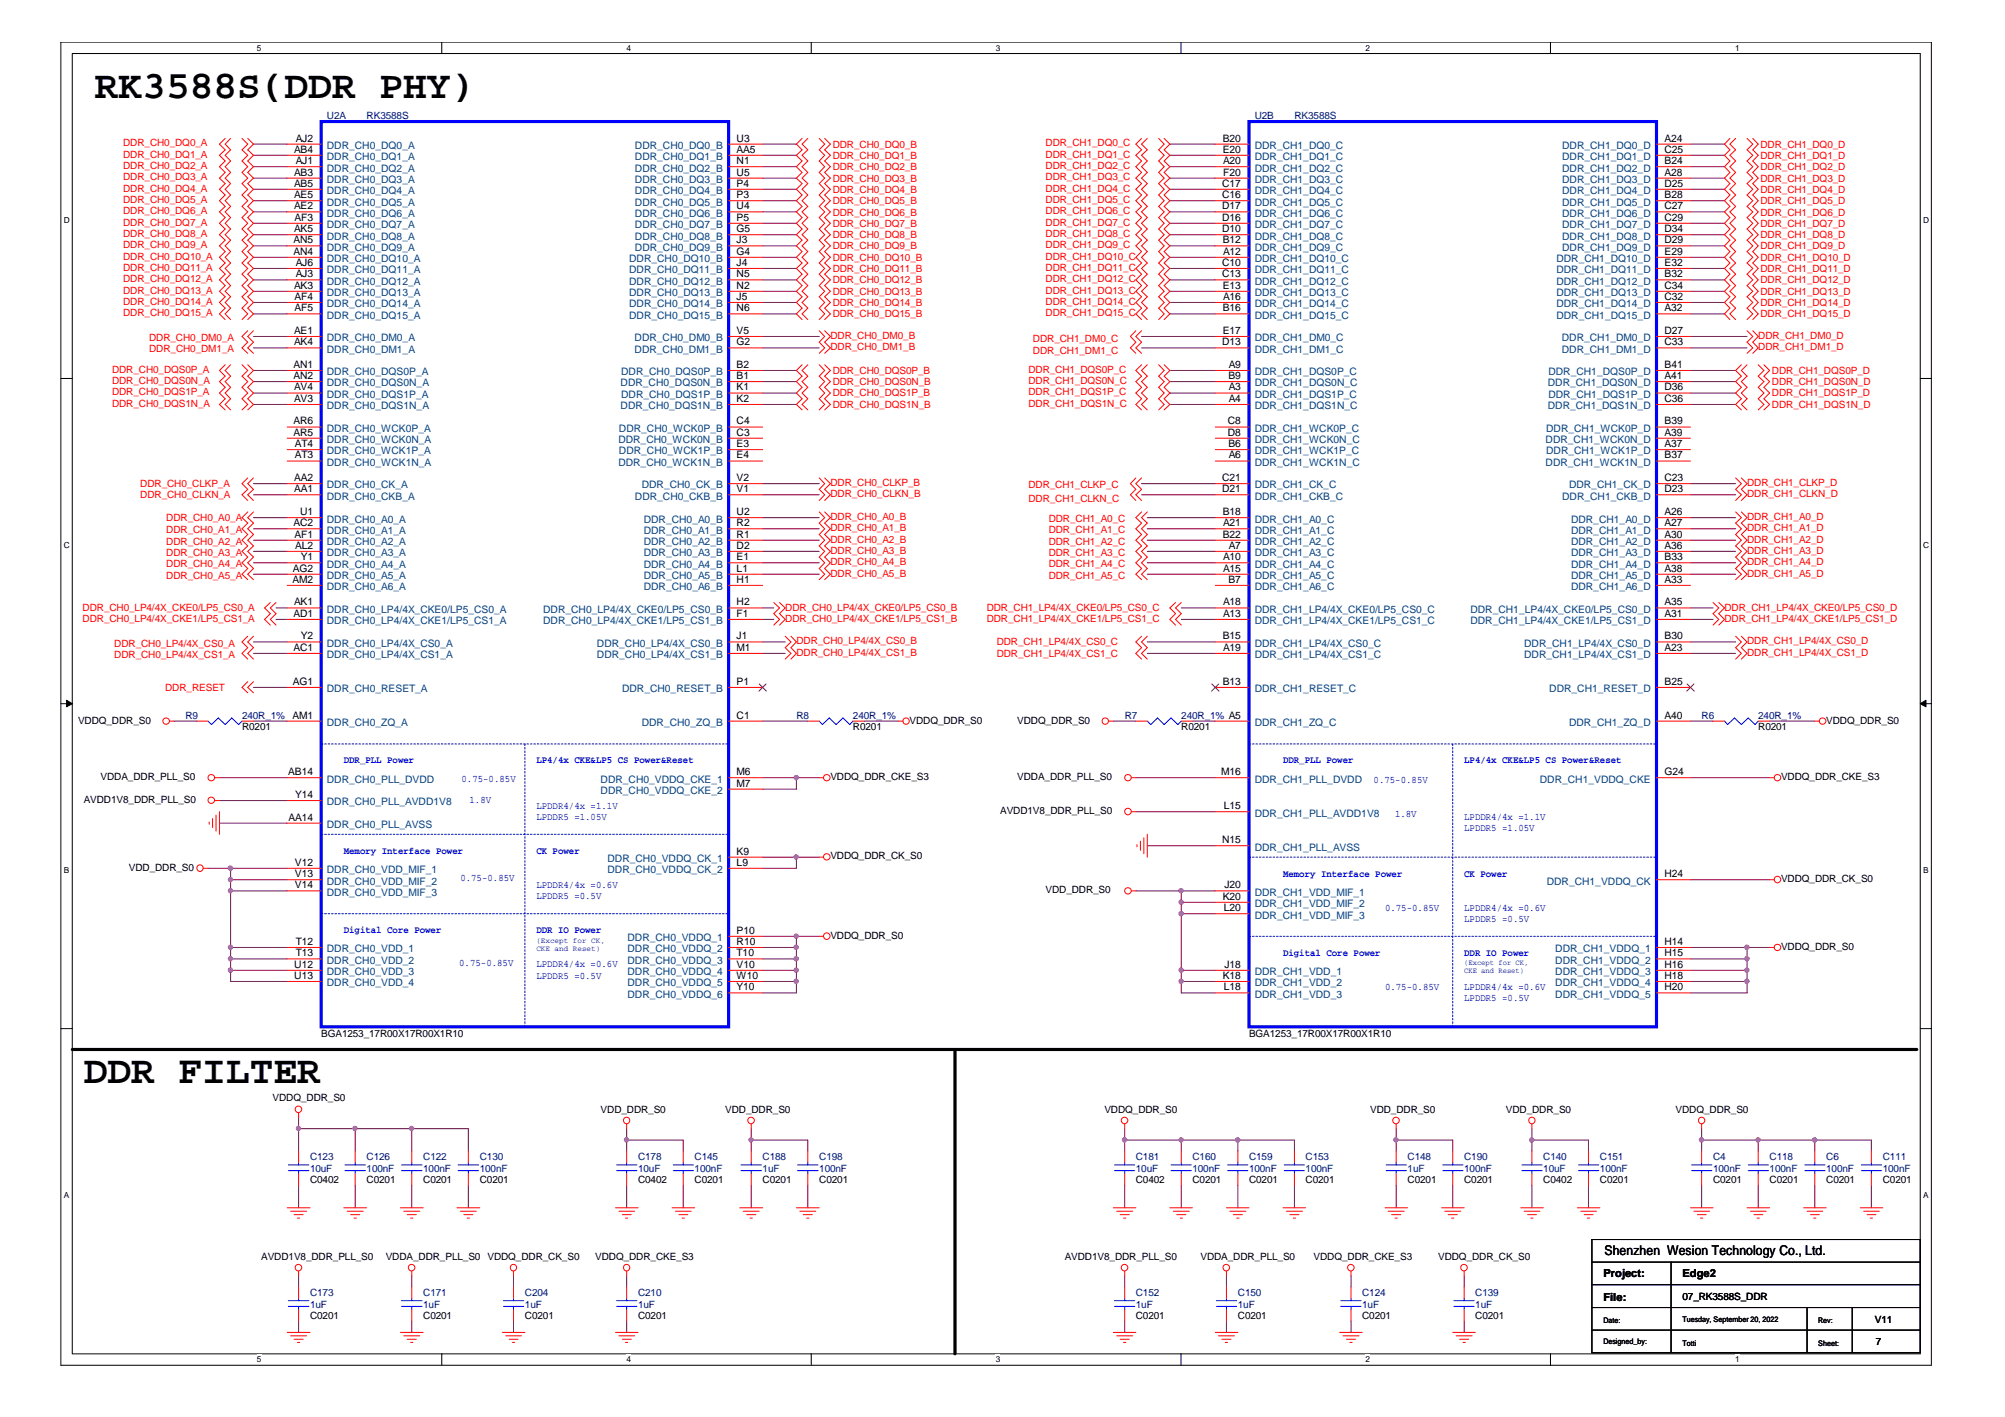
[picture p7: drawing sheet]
<svg xmlns="http://www.w3.org/2000/svg" width="297mm" height="210mm" viewBox="0 0 297 210" stroke-linecap="round" stroke-linejoin="round" font-family="sans-serif">
<defs><g id="words">
<g font-size="5.8">
<text x="14.1" y="14.6">RK3588S(DDR PHY)</text>
<text x="12.4" y="160.4">DDR FILTER</text>
</g>
<text font-size="2" x="237.7" y="185.9">Shenzhen Wesion Technology Co., Ltd.</text>
<g font-size="1.7">
<text x="237.5" y="189.2">Project:</text>
<text x="249.3" y="189.2">Edge2</text>
<text x="237.5" y="192.7">File:</text>
</g>
<g font-size="1.5" fill="#000080">
<text x="48.4" y="17.7">U2A</text>
<text x="54.3" y="17.7">RK3588S</text>
<text x="185.9" y="17.7">U2B</text>
<text x="191.8" y="17.7">RK3588S</text>
<text x="27.5" y="106.5">R9</text>
<text x="35.9" y="106.5">240R_1%</text>
<text x="118" y="106.5">R8</text>
<text x="126.4" y="106.5">240R_1%</text>
<text x="166.6" y="106.5">R7</text>
<text x="175" y="106.5">240R_1% A5</text>
<text x="252.1" y="106.5">R6</text>
<text x="260.5" y="106.5">240R_1%</text>
<text x="45.9" y="171.9">C123</text>
<text x="45.9" y="173.6">10uF</text>
<text x="54.3" y="171.9">C126</text>
<text x="54.3" y="173.6">100nF</text>
<text x="62.7" y="171.9">C122</text>
<text x="62.7" y="173.6">100nF</text>
<text x="71.1" y="171.9">C130</text>
<text x="71.1" y="173.6">100nF</text>
<text x="94.5" y="171.9">C178</text>
<text x="94.5" y="173.6">10uF</text>
<text x="102.9" y="171.9">C145</text>
<text x="102.9" y="173.6">100nF</text>
<text x="113" y="171.9">C188</text>
<text x="113" y="173.6">1uF</text>
<text x="121.4" y="171.9">C198</text>
<text x="121.4" y="173.6">100nF</text>
<text x="168.3" y="171.9">C181</text>
<text x="168.3" y="173.6">10uF</text>
<text x="176.7" y="171.9">C160</text>
<text x="176.7" y="173.6">100nF</text>
<text x="185" y="171.9">C159</text>
<text x="185" y="173.6">100nF</text>
<text x="193.4" y="171.9">C153</text>
<text x="193.4" y="173.6">100nF</text>
<text x="208.5" y="171.9">C148</text>
<text x="208.5" y="173.6">1uF</text>
<text x="216.9" y="171.9">C190</text>
<text x="216.9" y="173.6">100nF</text>
<text x="228.6" y="171.9">C140</text>
<text x="228.6" y="173.6">10uF</text>
<text x="237" y="171.9">C151</text>
<text x="237" y="173.6">100nF</text>
<text x="253.8" y="171.9">C4</text>
<text x="253.8" y="173.6">100nF</text>
<text x="262.2" y="171.9">C118</text>
<text x="262.2" y="173.6">100nF</text>
<text x="270.6" y="171.9">C6</text>
<text x="270.6" y="173.6">100nF</text>
<text x="278.9" y="171.9">C111</text>
<text x="278.9" y="173.6">100nF</text>
<text x="45.9" y="192">C173</text>
<text x="62.7" y="192">C171</text>
<text x="77.8" y="192">C204</text>
<text x="94.5" y="192">C210</text>
<text x="168.3" y="192">C152</text>
<text x="183.4" y="192">C150</text>
<text x="201.8" y="192">C124</text>
<text x="218.6" y="192">C139</text>
<text x="45.9" y="193.7">1uF</text>
<text x="62.7" y="193.7">1uF</text>
<text x="77.8" y="193.7">1uF</text>
<text x="94.5" y="193.7">1uF</text>
<text x="168.3" y="193.7">1uF</text>
<text x="183.4" y="193.7">1uF</text>
<text x="201.8" y="193.7">1uF</text>
<text x="218.6" y="193.7">1uF</text>
</g>
<g font-size="1.5" fill="#f00">
<text x="18.2" y="21.7">DDR_CH0_DQ0_A</text>
<text x="18.2" y="23.4">DDR_CH0_DQ1_A</text>
<text x="123.4" y="21.9">DDR_CH0_DQ0_B</text>
<text x="123.4" y="23.6">DDR_CH0_DQ1_B</text>
<text x="154.9" y="21.7">DDR_CH1_DQ0_C</text>
<text x="154.9" y="23.4">DDR_CH1_DQ1_C</text>
<text x="260.8" y="21.9">DDR_CH1_DQ0_D</text>
<text x="260.8" y="23.6">DDR_CH1_DQ1_D</text>
<text x="18.2" y="25">DDR_CH0_DQ2_A</text>
<text x="18.2" y="26.7">DDR_CH0_DQ3_A</text>
<text x="18.2" y="28.4">DDR_CH0_DQ4_A</text>
<text x="123.4" y="25.2">DDR_CH0_DQ2_B</text>
<text x="123.4" y="26.9">DDR_CH0_DQ3_B</text>
<text x="123.4" y="28.5">DDR_CH0_DQ4_B</text>
<text x="154.9" y="25">DDR_CH1_DQ2_C</text>
<text x="154.9" y="26.7">DDR_CH1_DQ3_C</text>
<text x="154.9" y="28.4">DDR_CH1_DQ4_C</text>
<text x="260.8" y="25.2">DDR_CH1_DQ2_D</text>
<text x="260.8" y="26.9">DDR_CH1_DQ3_D</text>
<text x="260.8" y="28.5">DDR_CH1_DQ4_D</text>
<text x="18.2" y="30.1">DDR_CH0_DQ5_A</text>
<text x="18.2" y="31.8">DDR_CH0_DQ6_A</text>
<text x="18.2" y="33.4">DDR_CH0_DQ7_A</text>
<text x="18.2" y="35.1">DDR_CH0_DQ8_A</text>
<text x="123.4" y="30.2">DDR_CH0_DQ5_B</text>
<text x="123.4" y="31.9">DDR_CH0_DQ6_B</text>
<text x="123.4" y="33.6">DDR_CH0_DQ7_B</text>
<text x="123.4" y="35.3">DDR_CH0_DQ8_B</text>
<text x="154.9" y="30.1">DDR_CH1_DQ5_C</text>
<text x="154.9" y="31.8">DDR_CH1_DQ6_C</text>
<text x="154.9" y="33.4">DDR_CH1_DQ7_C</text>
<text x="154.9" y="35.1">DDR_CH1_DQ8_C</text>
<text x="260.8" y="30.2">DDR_CH1_DQ5_D</text>
<text x="260.8" y="31.9">DDR_CH1_DQ6_D</text>
<text x="260.8" y="33.6">DDR_CH1_DQ7_D</text>
<text x="260.8" y="35.3">DDR_CH1_DQ8_D</text>
<text x="18.2" y="36.8">DDR_CH0_DQ9_A</text>
<text x="18.2" y="38.5">DDR_CH0_DQ10_A</text>
<text x="18.2" y="40.1">DDR_CH0_DQ11_A</text>
<text x="18.2" y="41.8">DDR_CH0_DQ12_A</text>
<text x="123.4" y="36.9">DDR_CH0_DQ9_B</text>
<text x="123.4" y="38.6">DDR_CH0_DQ10_B</text>
<text x="123.4" y="40.3">DDR_CH0_DQ11_B</text>
<text x="123.4" y="42">DDR_CH0_DQ12_B</text>
<text x="154.9" y="36.8">DDR_CH1_DQ9_C</text>
<text x="154.9" y="38.5">DDR_CH1_DQ10_C</text>
<text x="154.9" y="40.1">DDR_CH1_DQ11_C</text>
<text x="154.9" y="41.8">DDR_CH1_DQ12_C</text>
<text x="260.8" y="36.9">DDR_CH1_DQ9_D</text>
<text x="260.8" y="38.6">DDR_CH1_DQ10_D</text>
<text x="260.8" y="40.3">DDR_CH1_DQ11_D</text>
<text x="260.8" y="42">DDR_CH1_DQ12_D</text>
<text x="18.2" y="43.5">DDR_CH0_DQ13_A</text>
<text x="18.2" y="45.1">DDR_CH0_DQ14_A</text>
<text x="18.2" y="46.8">DDR_CH0_DQ15_A</text>
<text x="123.4" y="43.7">DDR_CH0_DQ13_B</text>
<text x="123.4" y="45.3">DDR_CH0_DQ14_B</text>
<text x="123.4" y="47">DDR_CH0_DQ15_B</text>
<text x="154.9" y="43.5">DDR_CH1_DQ13_C</text>
<text x="154.9" y="45.1">DDR_CH1_DQ14_C</text>
<text x="154.9" y="46.8">DDR_CH1_DQ15_C</text>
<text x="260.8" y="43.7">DDR_CH1_DQ13_D</text>
<text x="260.8" y="45.3">DDR_CH1_DQ14_D</text>
<text x="260.8" y="47">DDR_CH1_DQ15_D</text>
<text x="22.1" y="50.5">DDR_CH0_DM0_A</text>
<text x="22.1" y="52.2">DDR_CH0_DM1_A</text>
<text x="123" y="50.2">DDR_CH0_DM0_B</text>
<text x="123" y="51.9">DDR_CH0_DM1_B</text>
<text x="153" y="50.7">DDR_CH1_DM0_C</text>
<text x="153" y="52.4">DDR_CH1_DM1_C</text>
<text x="260.5" y="50.2">DDR_CH1_DM0_D</text>
<text x="260.5" y="51.9">DDR_CH1_DM1_D</text>
<text x="16.6" y="55.2">DDR_CH0_DQS0P_A</text>
<text x="16.6" y="56.9">DDR_CH0_DQS0N_A</text>
<text x="16.6" y="58.6">DDR_CH0_DQS1P_A</text>
<text x="123.4" y="55.4">DDR_CH0_DQS0P_B</text>
<text x="123.4" y="57.1">DDR_CH0_DQS0N_B</text>
<text x="123.4" y="58.7">DDR_CH0_DQS1P_B</text>
<text x="152.4" y="55.2">DDR_CH1_DQS0P_C</text>
<text x="152.4" y="56.9">DDR_CH1_DQS0N_C</text>
<text x="152.4" y="58.6">DDR_CH1_DQS1P_C</text>
<text x="262.5" y="55.4">DDR_CH1_DQS0P_D</text>
<text x="262.5" y="57.1">DDR_CH1_DQS0N_D</text>
<text x="262.5" y="58.7">DDR_CH1_DQS1P_D</text>
<text x="16.6" y="60.3">DDR_CH0_DQS1N_A</text>
<text x="123.4" y="60.4">DDR_CH0_DQS1N_B</text>
<text x="152.4" y="60.3">DDR_CH1_DQS1N_C</text>
<text x="262.5" y="60.4">DDR_CH1_DQS1N_D</text>
<text x="123" y="72">DDR_CH0_CLKP_B</text>
<text x="258.8" y="72">DDR_CH1_CLKP_D</text>
<text x="20.8" y="72.2">DDR_CH0_CLKP_A</text>
<text x="20.8" y="73.8">DDR_CH0_CLKN_A</text>
<text x="24.6" y="77.2">DDR_CH0_A0_A</text>
<text x="123" y="73.7">DDR_CH0_CLKN_B</text>
<text x="123" y="77">DDR_CH0_A0_B</text>
<text x="152.4" y="72.3">DDR_CH1_CLKP_C</text>
<text x="152.4" y="74.3">DDR_CH1_CLKN_C</text>
<text x="155.4" y="77.4">DDR_CH1_A0_C</text>
<text x="258.8" y="77">DDR_CH1_A0_D</text>
<text x="258.8" y="73.7">DDR_CH1_CLKN_D</text>
<text x="24.6" y="79">DDR_CH0_A1_A</text>
<text x="24.6" y="80.7">DDR_CH0_A2_A</text>
<text x="24.6" y="82.4">DDR_CH0_A3_A</text>
<text x="123" y="78.7">DDR_CH0_A1_B</text>
<text x="123" y="80.4">DDR_CH0_A2_B</text>
<text x="123" y="82.1">DDR_CH0_A3_B</text>
<text x="123" y="83.7">DDR_CH0_A4_B</text>
<text x="155.4" y="79">DDR_CH1_A1_C</text>
<text x="155.4" y="80.7">DDR_CH1_A2_C</text>
<text x="155.4" y="82.4">DDR_CH1_A3_C</text>
<text x="258.8" y="78.7">DDR_CH1_A1_D</text>
<text x="258.8" y="80.4">DDR_CH1_A2_D</text>
<text x="258.8" y="82.1">DDR_CH1_A3_D</text>
<text x="258.8" y="83.7">DDR_CH1_A4_D</text>
<text x="24.6" y="84">DDR_CH0_A4_A</text>
<text x="24.6" y="85.7">DDR_CH0_A5_A</text>
<text x="123" y="85.4">DDR_CH0_A5_B</text>
<text x="155.4" y="84">DDR_CH1_A4_C</text>
<text x="155.4" y="85.7">DDR_CH1_A5_C</text>
<text x="258.8" y="85.4">DDR_CH1_A5_D</text>
<text x="12.2" y="90.4">DDR_CH0_LP4/4X_CKE0/LP5_CS0_A</text>
<text x="12.2" y="92.1">DDR_CH0_LP4/4X_CKE1/LP5_CS1_A</text>
<text x="16.9" y="95.8">DDR_CH0_LP4/4X_CS0_A</text>
<text x="116.3" y="90.4">DDR_CH0_LP4/4X_CKE0/LP5_CS0_B</text>
<text x="116.3" y="92.1">DDR_CH0_LP4/4X_CKE1/LP5_CS1_B</text>
<text x="118" y="95.4">DDR_CH0_LP4/4X_CS0_B</text>
<text x="146.2" y="90.4">DDR_CH1_LP4/4X_CKE0/LP5_CS0_C</text>
<text x="146.2" y="92.1">DDR_CH1_LP4/4X_CKE1/LP5_CS1_C</text>
<text x="147.7" y="95.6">DDR_CH1_LP4/4X_CS0_C</text>
<text x="255.5" y="92.1">DDR_CH1_LP4/4X_CKE1/LP5_CS1_D</text>
<text x="255.5" y="90.4">DDR_CH1_LP4/4X_CKE0/LP5_CS0_D</text>
<text x="258.8" y="95.4">DDR_CH1_LP4/4X_CS0_D</text>
<text x="16.9" y="97.5">DDR_CH0_LP4/4X_CS1_A</text>
<text x="118" y="97.1">DDR_CH0_LP4/4X_CS1_B</text>
<text x="147.7" y="97.3">DDR_CH1_LP4/4X_CS1_C</text>
<text x="258.8" y="97.1">DDR_CH1_LP4/4X_CS1_D</text>
<text x="24.5" y="102.3">DDR_RESET</text>
</g>
<g font-size="1.5">
<text x="43.6" y="22.6">AB4</text>
<text x="43.8" y="21">AJ2</text>
<text x="109.1" y="21">U3</text>
<text x="109.1" y="22.6">AA5</text>
<text x="181.1" y="21">B20</text>
<text x="181.1" y="22.6">E20</text>
<text x="246.6" y="21">A24</text>
<text x="246.6" y="22.6">C25</text>
<text x="43.6" y="26">AB3</text>
<text x="43.6" y="27.7">AB5</text>
<text x="43.6" y="29.4">AE5</text>
<text x="43.8" y="24.3">AJ1</text>
<text x="109.1" y="24.3">N1</text>
<text x="109.1" y="26">U5</text>
<text x="109.1" y="27.7">P4</text>
<text x="109.1" y="29.4">P3</text>
<text x="181.1" y="27.7">C17</text>
<text x="181.1" y="29.4">C16</text>
<text x="181.2" y="24.3">A20</text>
<text x="181.2" y="26">F20</text>
<text x="246.6" y="24.3">B24</text>
<text x="246.6" y="26">A28</text>
<text x="246.6" y="27.7">D25</text>
<text x="246.6" y="29.4">B28</text>
<text x="43.6" y="31">AE2</text>
<text x="43.6" y="34.4">AK5</text>
<text x="43.6" y="32.7">AF3</text>
<text x="109.1" y="31">U4</text>
<text x="109.1" y="32.7">P5</text>
<text x="109.1" y="34.4">G5</text>
<text x="181.1" y="31">D17</text>
<text x="181.1" y="32.7">D16</text>
<text x="181.1" y="34.4">D10</text>
<text x="246.6" y="31">C27</text>
<text x="246.6" y="32.7">C29</text>
<text x="246.6" y="34.4">D34</text>
<text x="43.5" y="37.7">AN4</text>
<text x="43.5" y="36">AN5</text>
<text x="43.8" y="39.4">AJ6</text>
<text x="43.8" y="41.1">AJ3</text>
<text x="109.1" y="37.7">G4</text>
<text x="109.1" y="39.4">J4</text>
<text x="109.1" y="41.1">N5</text>
<text x="109.1" y="36">J3</text>
<text x="181.1" y="39.4">C10</text>
<text x="181.1" y="41.1">C13</text>
<text x="181.1" y="36">B12</text>
<text x="181.2" y="37.7">A12</text>
<text x="246.6" y="37.7">E29</text>
<text x="246.6" y="39.4">E32</text>
<text x="246.6" y="41.1">B32</text>
<text x="246.6" y="36">D29</text>
<text x="43.6" y="42.8">AK3</text>
<text x="43.6" y="44.4">AF4</text>
<text x="43.6" y="46.1">AF5</text>
<text x="109.1" y="42.8">N2</text>
<text x="109.1" y="44.4">J5</text>
<text x="109.1" y="46.1">N6</text>
<text x="181.1" y="42.8">E13</text>
<text x="181.1" y="46.1">B16</text>
<text x="181.2" y="44.4">A16</text>
<text x="246.6" y="42.8">C34</text>
<text x="246.6" y="44.4">C32</text>
<text x="246.6" y="46.1">A32</text>
<text x="43.6" y="49.5">AE1</text>
<text x="43.6" y="51.2">AK4</text>
<text x="109.1" y="49.5">V5</text>
<text x="109.1" y="51.2">G2</text>
<text x="181.1" y="51.2">D13</text>
<text x="181.1" y="49.5">E17</text>
<text x="246.6" y="49.5">D27</text>
<text x="246.6" y="51.2">C33</text>
<text x="43.5" y="56.1">AN2</text>
<text x="43.5" y="54.5">AN1</text>
<text x="43.6" y="59.5">AV3</text>
<text x="43.6" y="57.8">AV4</text>
<text x="109.1" y="56.1">B1</text>
<text x="109.1" y="54.5">B2</text>
<text x="109.1" y="59.5">K2</text>
<text x="109.1" y="57.8">K1</text>
<text x="182" y="56.1">B9</text>
<text x="182" y="54.5">A9</text>
<text x="182" y="59.5">A4</text>
<text x="182" y="57.8">A3</text>
<text x="246.6" y="56.1">A41</text>
<text x="246.6" y="54.5">B41</text>
<text x="246.6" y="59.5">C36</text>
<text x="246.6" y="57.8">D36</text>
<text x="43.5" y="62.9">AR6</text>
<text x="43.5" y="64.5">AR5</text>
<text x="109.1" y="64.5">C3</text>
<text x="109.1" y="62.9">C4</text>
<text x="181.9" y="62.9">C8</text>
<text x="181.9" y="64.5">D8</text>
<text x="246.6" y="62.9">B39</text>
<text x="246.6" y="64.5">A39</text>
<text x="43.6" y="71.3">AA2</text>
<text x="43.7" y="66.2">AT4</text>
<text x="43.7" y="67.9">AT3</text>
<text x="109.1" y="71.3">V2</text>
<text x="109.1" y="67.9">E4</text>
<text x="109.1" y="66.2">E3</text>
<text x="181.1" y="71.3">C21</text>
<text x="182" y="66.2">B6</text>
<text x="182" y="67.9">A6</text>
<text x="246.6" y="71.3">C23</text>
<text x="246.6" y="66.2">A37</text>
<text x="246.6" y="67.9">B37</text>
<text x="43.5" y="77.9">AC2</text>
<text x="43.6" y="72.9">AA1</text>
<text x="44.4" y="76.3">U1</text>
<text x="109.1" y="76.3">U2</text>
<text x="109.1" y="77.9">R2</text>
<text x="109.1" y="72.9">V1</text>
<text x="181.1" y="72.9">D21</text>
<text x="181.1" y="76.3">B18</text>
<text x="181.2" y="77.9">A21</text>
<text x="246.6" y="76.3">A26</text>
<text x="246.6" y="77.9">A27</text>
<text x="246.6" y="72.9">D23</text>
<text x="43.6" y="79.6">AF1</text>
<text x="43.7" y="81.3">AL2</text>
<text x="44.6" y="83">Y1</text>
<text x="109.1" y="79.6">R1</text>
<text x="109.1" y="81.3">D2</text>
<text x="109.1" y="83">E1</text>
<text x="181.1" y="79.6">B22</text>
<text x="181.2" y="83">A10</text>
<text x="182" y="81.3">A7</text>
<text x="246.6" y="79.6">A30</text>
<text x="246.6" y="81.3">A36</text>
<text x="246.6" y="83">B33</text>
<text x="43.3" y="86.3">AM2</text>
<text x="43.4" y="84.7">AG2</text>
<text x="43.6" y="89.7">AK1</text>
<text x="109.1" y="84.7">L1</text>
<text x="109.1" y="86.3">H1</text>
<text x="109.1" y="89.7">H2</text>
<text x="181.2" y="84.7">A15</text>
<text x="181.2" y="89.7">A18</text>
<text x="182" y="86.3">B7</text>
<text x="246.6" y="84.7">A38</text>
<text x="246.6" y="86.3">A33</text>
<text x="246.6" y="89.7">A35</text>
<text x="43.5" y="91.4">AD1</text>
<text x="44.6" y="94.7">Y2</text>
<text x="109.1" y="91.4">F1</text>
<text x="109.1" y="94.7">J1</text>
<text x="181.1" y="94.7">B15</text>
<text x="181.2" y="91.4">A13</text>
<text x="246.6" y="91.4">A31</text>
<text x="246.6" y="94.7">B30</text>
<text x="43.4" y="101.4">AG1</text>
<text x="43.5" y="96.4">AC1</text>
<text x="109.1" y="96.4">M1</text>
<text x="109.1" y="101.4">P1</text>
<text x="181.1" y="101.4">B13</text>
<text x="181.2" y="96.4">A19</text>
<text x="246.6" y="96.4">A23</text>
<text x="246.6" y="101.4">B25</text>
<text x="11.6" y="107.2">VDDQ_DDR_S0</text>
<text x="43.3" y="106.4">AM1</text>
<text x="109.1" y="106.4">C1</text>
<text x="134.7" y="107.2">VDDQ_DDR_S0</text>
<text x="150.7" y="107.2">VDDQ_DDR_S0</text>
<text x="246.6" y="106.4">A40</text>
<text x="270.6" y="107.2">VDDQ_DDR_S0</text>
<text x="35.9" y="108.2">R0201</text>
<text x="126.4" y="108.2">R0201</text>
<text x="175" y="108.2">R0201</text>
<text x="260.5" y="108.2">R0201</text>
<text x="12.4" y="118.9">AVDD1V8_DDR_PLL_S0</text>
<text x="14.9" y="115.6">VDDA_DDR_PLL_S0</text>
<text x="42.7" y="114.8">AB14</text>
<text x="43.7" y="118.2">Y14</text>
<text x="109.1" y="114.8">M6</text>
<text x="109.1" y="116.5">M7</text>
<text x="123" y="115.6">VDDQ_DDR_CKE_S3</text>
<text x="150.7" y="115.6">VDDA_DDR_PLL_S0</text>
<text x="180.9" y="114.8">M16</text>
<text x="181.3" y="119.9">L15</text>
<text x="246.6" y="114.8">G24</text>
<text x="263.9" y="115.6">VDDQ_DDR_CKE_S3</text>
<text x="42.8" y="121.6">AA14</text>
<text x="148.2" y="120.6">AVDD1V8_DDR_PLL_S0</text>
<text x="181.1" y="124.9">N15</text>
<text x="19.1" y="129">VDD_DDR_S0</text>
<text x="43.7" y="131.6">V14</text>
<text x="43.7" y="129.9">V13</text>
<text x="43.7" y="128.2">V12</text>
<text x="109.1" y="126.6">K9</text>
<text x="109.1" y="128.2">L9</text>
<text x="123" y="127.3">VDDQ_DDR_CK_S0</text>
<text x="181.4" y="131.6">J20</text>
<text x="246.6" y="129.9">H24</text>
<text x="263.9" y="130.7">VDDQ_DDR_CK_S0</text>
<text x="154.9" y="132.3">VDD_DDR_S0</text>
<text x="181.1" y="133.3">K20</text>
<text x="181.3" y="135">L20</text>
<text x="43.6" y="143.4">U12</text>
<text x="43.8" y="140">T12</text>
<text x="43.8" y="141.7">T13</text>
<text x="109.1" y="143.4">V10</text>
<text x="109.1" y="141.7">T10</text>
<text x="109.1" y="140">R10</text>
<text x="109.1" y="138.3">P10</text>
<text x="123" y="139">VDDQ_DDR_S0</text>
<text x="181.4" y="143.4">J18</text>
<text x="246.6" y="143.4">H16</text>
<text x="246.6" y="141.7">H15</text>
<text x="246.6" y="140">H14</text>
<text x="263.9" y="140.7">VDDQ_DDR_S0</text>
<text x="43.6" y="145">U13</text>
<text x="109.1" y="145">W10</text>
<text x="109.1" y="146.7">Y10</text>
<text x="181.1" y="145">K18</text>
<text x="181.3" y="146.7">L18</text>
<text x="246.6" y="146.7">H20</text>
<text x="246.6" y="145">H18</text>
<text x="47.6" y="153.6">BGA1253_17R00X17R00X1R10</text>
<text x="185" y="153.6">BGA1253_17R00X17R00X1R10</text>
<text x="40.4" y="163.2">VDDQ_DDR_S0</text>
<text x="89" y="164.9">VDD_DDR_S0</text>
<text x="107.4" y="164.9">VDD_DDR_S0</text>
<text x="163.6" y="164.9">VDDQ_DDR_S0</text>
<text x="203" y="164.9">VDD_DDR_S0</text>
<text x="223.1" y="164.9">VDD_DDR_S0</text>
<text x="248.2" y="164.9">VDDQ_DDR_S0</text>
<text x="45.9" y="175.2">C0402</text>
<text x="54.3" y="175.2">C0201</text>
<text x="62.7" y="175.2">C0201</text>
<text x="71.1" y="175.2">C0201</text>
<text x="94.5" y="175.2">C0402</text>
<text x="102.9" y="175.2">C0201</text>
<text x="113" y="175.2">C0201</text>
<text x="121.4" y="175.2">C0201</text>
<text x="168.3" y="175.2">C0402</text>
<text x="176.7" y="175.2">C0201</text>
<text x="185" y="175.2">C0201</text>
<text x="193.4" y="175.2">C0201</text>
<text x="208.5" y="175.2">C0201</text>
<text x="216.9" y="175.2">C0201</text>
<text x="228.6" y="175.2">C0402</text>
<text x="237" y="175.2">C0201</text>
<text x="253.8" y="175.2">C0201</text>
<text x="262.2" y="175.2">C0201</text>
<text x="270.6" y="175.2">C0201</text>
<text x="278.9" y="175.2">C0201</text>
<text x="38.7" y="186.7">AVDD1V8_DDR_PLL_S0</text>
<text x="57.1" y="186.7">VDDA_DDR_PLL_S0 VDDQ_DDR_CK_S0</text>
<text x="88.2" y="186.7">VDDQ_DDR_CKE_S3</text>
<text x="157.7" y="186.7">AVDD1V8_DDR_PLL_S0</text>
<text x="177.8" y="186.7">VDDA_DDR_PLL_S0</text>
<text x="194.6" y="186.7">VDDQ_DDR_CKE_S3</text>
<text x="213.1" y="186.7">VDDQ_DDR_CK_S0</text>
<text x="45.9" y="195.4">C0201</text>
<text x="62.7" y="195.4">C0201</text>
<text x="77.8" y="195.4">C0201</text>
<text x="94.5" y="195.4">C0201</text>
<text x="168.3" y="195.4">C0201</text>
<text x="183.4" y="195.4">C0201</text>
<text x="201.8" y="195.4">C0201</text>
<text x="218.6" y="195.4">C0201</text>
<text x="249.3" y="192.5">07_RK3588S_DDR</text>
<text x="277.7" y="196">V11</text>
<text x="277.9" y="199.2">7</text>
</g>
<g font-size="1.5" fill="#004080">
<text x="48.4" y="22.1">DDR_CH0_DQ0_A</text>
<text x="48.4" y="23.7">DDR_CH0_DQ1_A</text>
<text x="94.1" y="22.1">DDR_CH0_DQ0_B</text>
<text x="94.1" y="23.7">DDR_CH0_DQ1_B</text>
<text x="185.9" y="22.1">DDR_CH1_DQ0_C</text>
<text x="185.9" y="23.7">DDR_CH1_DQ1_C</text>
<text x="231.4" y="22.1">DDR_CH1_DQ0_D</text>
<text x="231.4" y="23.7">DDR_CH1_DQ1_D</text>
<text x="48.4" y="25.4">DDR_CH0_DQ2_A</text>
<text x="48.4" y="27.1">DDR_CH0_DQ3_A</text>
<text x="48.4" y="28.8">DDR_CH0_DQ4_A</text>
<text x="94.1" y="25.4">DDR_CH0_DQ2_B</text>
<text x="94.1" y="27.1">DDR_CH0_DQ3_B</text>
<text x="94.1" y="28.8">DDR_CH0_DQ4_B</text>
<text x="185.9" y="25.4">DDR_CH1_DQ2_C</text>
<text x="185.9" y="27.1">DDR_CH1_DQ3_C</text>
<text x="185.9" y="28.8">DDR_CH1_DQ4_C</text>
<text x="231.4" y="25.4">DDR_CH1_DQ2_D</text>
<text x="231.4" y="27.1">DDR_CH1_DQ3_D</text>
<text x="231.4" y="28.8">DDR_CH1_DQ4_D</text>
<text x="48.4" y="30.5">DDR_CH0_DQ5_A</text>
<text x="48.4" y="32.1">DDR_CH0_DQ6_A</text>
<text x="48.4" y="33.8">DDR_CH0_DQ7_A</text>
<text x="48.4" y="35.5">DDR_CH0_DQ8_A</text>
<text x="94.1" y="30.5">DDR_CH0_DQ5_B</text>
<text x="94.1" y="32.1">DDR_CH0_DQ6_B</text>
<text x="94.1" y="33.8">DDR_CH0_DQ7_B</text>
<text x="94.1" y="35.5">DDR_CH0_DQ8_B</text>
<text x="185.9" y="30.5">DDR_CH1_DQ5_C</text>
<text x="185.9" y="32.1">DDR_CH1_DQ6_C</text>
<text x="185.9" y="33.8">DDR_CH1_DQ7_C</text>
<text x="185.9" y="35.5">DDR_CH1_DQ8_C</text>
<text x="231.4" y="30.5">DDR_CH1_DQ5_D</text>
<text x="231.4" y="32.1">DDR_CH1_DQ6_D</text>
<text x="231.4" y="33.8">DDR_CH1_DQ7_D</text>
<text x="231.4" y="35.5">DDR_CH1_DQ8_D</text>
<text x="48.4" y="38.8">DDR_CH0_DQ10_A</text>
<text x="48.4" y="40.5">DDR_CH0_DQ11_A</text>
<text x="48.4" y="37.1">DDR_CH0_DQ9_A</text>
<text x="93.2" y="38.8">DDR_CH0_DQ10_B</text>
<text x="93.2" y="40.5">DDR_CH0_DQ11_B</text>
<text x="94.1" y="37.1">DDR_CH0_DQ9_B</text>
<text x="185.9" y="38.8">DDR_CH1_DQ10_C</text>
<text x="185.9" y="40.5">DDR_CH1_DQ11_C</text>
<text x="185.9" y="37.1">DDR_CH1_DQ9_C</text>
<text x="230.6" y="38.8">DDR_CH1_DQ10_D</text>
<text x="230.6" y="40.5">DDR_CH1_DQ11_D</text>
<text x="231.4" y="37.1">DDR_CH1_DQ9_D</text>
<text x="48.4" y="42.2">DDR_CH0_DQ12_A</text>
<text x="48.4" y="43.9">DDR_CH0_DQ13_A</text>
<text x="48.4" y="45.5">DDR_CH0_DQ14_A</text>
<text x="48.4" y="47.2">DDR_CH0_DQ15_A</text>
<text x="93.2" y="43.9">DDR_CH0_DQ13_B</text>
<text x="93.2" y="42.2">DDR_CH0_DQ12_B</text>
<text x="93.2" y="45.5">DDR_CH0_DQ14_B</text>
<text x="93.2" y="47.2">DDR_CH0_DQ15_B</text>
<text x="185.9" y="42.2">DDR_CH1_DQ12_C</text>
<text x="185.9" y="43.9">DDR_CH1_DQ13_C</text>
<text x="185.9" y="45.5">DDR_CH1_DQ14_C</text>
<text x="185.9" y="47.2">DDR_CH1_DQ15_C</text>
<text x="230.6" y="42.2">DDR_CH1_DQ12_D</text>
<text x="230.6" y="43.9">DDR_CH1_DQ13_D</text>
<text x="230.6" y="45.5">DDR_CH1_DQ14_D</text>
<text x="230.6" y="47.2">DDR_CH1_DQ15_D</text>
<text x="48.4" y="50.6">DDR_CH0_DM0_A</text>
<text x="48.4" y="52.3">DDR_CH0_DM1_A</text>
<text x="94" y="50.6">DDR_CH0_DM0_B</text>
<text x="94" y="52.3">DDR_CH0_DM1_B</text>
<text x="185.9" y="50.6">DDR_CH1_DM0_C</text>
<text x="185.9" y="52.3">DDR_CH1_DM1_C</text>
<text x="231.4" y="50.6">DDR_CH1_DM0_D</text>
<text x="231.4" y="52.3">DDR_CH1_DM1_D</text>
<text x="48.4" y="57.2">DDR_CH0_DQS0N_A</text>
<text x="48.4" y="55.6">DDR_CH0_DQS0P_A</text>
<text x="48.4" y="58.9">DDR_CH0_DQS1P_A</text>
<text x="91.9" y="57.2">DDR_CH0_DQS0N_B</text>
<text x="92" y="55.6">DDR_CH0_DQS0P_B</text>
<text x="92" y="58.9">DDR_CH0_DQS1P_B</text>
<text x="185.9" y="57.2">DDR_CH1_DQS0N_C</text>
<text x="185.9" y="55.6">DDR_CH1_DQS0P_C</text>
<text x="185.9" y="58.9">DDR_CH1_DQS1P_C</text>
<text x="229.3" y="57.2">DDR_CH1_DQS0N_D</text>
<text x="229.4" y="55.6">DDR_CH1_DQS0P_D</text>
<text x="229.4" y="58.9">DDR_CH1_DQS1P_D</text>
<text x="48.4" y="60.6">DDR_CH0_DQS1N_A</text>
<text x="48.4" y="64">DDR_CH0_WCK0P_A</text>
<text x="48.4" y="65.6">DDR_CH0_WCK0N_A</text>
<text x="91.6" y="65.6">DDR_CH0_WCK0N_B</text>
<text x="91.7" y="64">DDR_CH0_WCK0P_B</text>
<text x="91.9" y="60.6">DDR_CH0_DQS1N_B</text>
<text x="185.9" y="60.6">DDR_CH1_DQS1N_C</text>
<text x="185.9" y="64">DDR_CH1_WCK0P_C</text>
<text x="185.9" y="65.6">DDR_CH1_WCK0N_C</text>
<text x="229" y="65.6">DDR_CH1_WCK0N_D</text>
<text x="229.1" y="64">DDR_CH1_WCK0P_D</text>
<text x="229.3" y="60.6">DDR_CH1_DQS1N_D</text>
<text x="48.4" y="67.3">DDR_CH0_WCK1P_A</text>
<text x="48.4" y="69">DDR_CH0_WCK1N_A</text>
<text x="91.6" y="69">DDR_CH0_WCK1N_B</text>
<text x="91.7" y="67.3">DDR_CH0_WCK1P_B</text>
<text x="185.9" y="67.3">DDR_CH1_WCK1P_C</text>
<text x="185.9" y="69">DDR_CH1_WCK1N_C</text>
<text x="229" y="69">DDR_CH1_WCK1N_D</text>
<text x="229.1" y="67.3">DDR_CH1_WCK1P_D</text>
<text x="48.4" y="77.4">DDR_CH0_A0_A</text>
<text x="48.4" y="72.4">DDR_CH0_CK_A</text>
<text x="48.4" y="74">DDR_CH0_CKB_A</text>
<text x="94.1" y="74">DDR_CH0_CKB_B</text>
<text x="95.1" y="72.4">DDR_CH0_CK_B</text>
<text x="95.4" y="77.4">DDR_CH0_A0_B</text>
<text x="185.9" y="77.4">DDR_CH1_A0_C</text>
<text x="185.9" y="74">DDR_CH1_CKB_C</text>
<text x="185.9" y="72.4">DDR_CH1_CK_C</text>
<text x="231.4" y="74">DDR_CH1_CKB_D</text>
<text x="232.5" y="72.4">DDR_CH1_CK_D</text>
<text x="232.7" y="77.4">DDR_CH1_A0_D</text>
<text x="48.4" y="79.1">DDR_CH0_A1_A</text>
<text x="48.4" y="80.7">DDR_CH0_A2_A</text>
<text x="48.4" y="82.4">DDR_CH0_A3_A</text>
<text x="95.4" y="79.1">DDR_CH0_A1_B</text>
<text x="95.4" y="80.7">DDR_CH0_A2_B</text>
<text x="95.4" y="82.4">DDR_CH0_A3_B</text>
<text x="185.9" y="79.1">DDR_CH1_A1_C</text>
<text x="185.9" y="80.7">DDR_CH1_A2_C</text>
<text x="185.9" y="82.4">DDR_CH1_A3_C</text>
<text x="232.7" y="79.1">DDR_CH1_A1_D</text>
<text x="232.7" y="80.7">DDR_CH1_A2_D</text>
<text x="232.7" y="82.4">DDR_CH1_A3_D</text>
<text x="48.4" y="84.1">DDR_CH0_A4_A</text>
<text x="48.4" y="85.8">DDR_CH0_A5_A</text>
<text x="48.4" y="87.4">DDR_CH0_A6_A</text>
<text x="95.4" y="84.1">DDR_CH0_A4_B</text>
<text x="95.4" y="85.8">DDR_CH0_A5_B</text>
<text x="95.4" y="87.4">DDR_CH0_A6_B</text>
<text x="185.9" y="84.1">DDR_CH1_A4_C</text>
<text x="185.9" y="85.8">DDR_CH1_A5_C</text>
<text x="185.9" y="87.4">DDR_CH1_A6_C</text>
<text x="232.7" y="84.1">DDR_CH1_A4_D</text>
<text x="232.7" y="85.8">DDR_CH1_A5_D</text>
<text x="232.7" y="87.4">DDR_CH1_A6_D</text>
<text x="48.4" y="90.8">DDR_CH0_LP4/4X_CKE0/LP5_CS0_A</text>
<text x="48.4" y="92.5">DDR_CH0_LP4/4X_CKE1/LP5_CS1_A</text>
<text x="48.4" y="95.8">DDR_CH0_LP4/4X_CS0_A</text>
<text x="80.5" y="90.8">DDR_CH0_LP4/4X_CKE0/LP5_CS0_B</text>
<text x="80.5" y="92.5">DDR_CH0_LP4/4X_CKE1/LP5_CS1_B</text>
<text x="88.4" y="95.8">DDR_CH0_LP4/4X_CS0_B</text>
<text x="185.9" y="90.8">DDR_CH1_LP4/4X_CKE0/LP5_CS0_C</text>
<text x="185.9" y="92.5">DDR_CH1_LP4/4X_CKE1/LP5_CS1_C</text>
<text x="185.9" y="95.8">DDR_CH1_LP4/4X_CS0_C</text>
<text x="217.8" y="90.8">DDR_CH1_LP4/4X_CKE0/LP5_CS0_D</text>
<text x="217.8" y="92.5">DDR_CH1_LP4/4X_CKE1/LP5_CS1_D</text>
<text x="225.8" y="95.8">DDR_CH1_LP4/4X_CS0_D</text>
<text x="48.4" y="97.5">DDR_CH0_LP4/4X_CS1_A</text>
<text x="88.4" y="97.5">DDR_CH0_LP4/4X_CS1_B</text>
<text x="185.9" y="97.5">DDR_CH1_LP4/4X_CS1_C</text>
<text x="225.8" y="97.5">DDR_CH1_LP4/4X_CS1_D</text>
<text x="48.4" y="102.5">DDR_CH0_RESET_A</text>
<text x="48.4" y="107.5">DDR_CH0_ZQ_A</text>
<text x="92.2" y="102.5">DDR_CH0_RESET_B</text>
<text x="95.1" y="107.5">DDR_CH0_ZQ_B</text>
<text x="185.9" y="102.5">DDR_CH1_RESET_C</text>
<text x="185.9" y="107.5">DDR_CH1_ZQ_C</text>
<text x="229.5" y="102.5">DDR_CH1_RESET_D</text>
<text x="232.5" y="107.5">DDR_CH1_ZQ_D</text>
<text x="48.4" y="119.3">DDR_CH0_PLL_AVDD1V8</text>
<text x="48.4" y="115.9">DDR_CH0_PLL_DVDD</text>
<text x="89" y="115.9">DDR_CH0_VDDQ_CKE_1</text>
<text x="89" y="117.6">DDR_CH0_VDDQ_CKE_2</text>
<text x="185.9" y="115.9">DDR_CH1_PLL_DVDD</text>
<text x="228.1" y="115.9">DDR_CH1_VDDQ_CKE</text>
<text x="48.4" y="122.7">DDR_CH0_PLL_AVSS</text>
<text x="185.9" y="121">DDR_CH1_PLL_AVDD1V8</text>
<text x="185.9" y="126">DDR_CH1_PLL_AVSS</text>
<text x="48.4" y="131">DDR_CH0_VDD_MIF_2</text>
<text x="48.4" y="129.3">DDR_CH0_VDD_MIF_1</text>
<text x="90" y="127.7">DDR_CH0_VDDQ_CK_1</text>
<text x="90" y="129.3">DDR_CH0_VDDQ_CK_2</text>
<text x="229.2" y="131">DDR_CH1_VDDQ_CK</text>
<text x="48.4" y="132.7">DDR_CH0_VDD_MIF_3</text>
<text x="185.9" y="132.7">DDR_CH1_VDD_MIF_1</text>
<text x="185.9" y="134.4">DDR_CH1_VDD_MIF_2</text>
<text x="185.9" y="136.1">DDR_CH1_VDD_MIF_3</text>
<text x="48.4" y="141.1">DDR_CH0_VDD_1</text>
<text x="48.4" y="142.8">DDR_CH0_VDD_2</text>
<text x="93" y="142.8">DDR_CH0_VDDQ_3</text>
<text x="93" y="141.1">DDR_CH0_VDDQ_2</text>
<text x="93" y="139.4">DDR_CH0_VDDQ_1</text>
<text x="230.4" y="142.8">DDR_CH1_VDDQ_2</text>
<text x="230.4" y="141.1">DDR_CH1_VDDQ_1</text>
<text x="48.4" y="144.5">DDR_CH0_VDD_3</text>
<text x="48.4" y="146.1">DDR_CH0_VDD_4</text>
<text x="93" y="146.1">DDR_CH0_VDDQ_5</text>
<text x="93" y="144.5">DDR_CH0_VDDQ_4</text>
<text x="93" y="147.8">DDR_CH0_VDDQ_6</text>
<text x="185.9" y="144.5">DDR_CH1_VDD_1</text>
<text x="185.9" y="146.1">DDR_CH1_VDD_2</text>
<text x="185.9" y="147.8">DDR_CH1_VDD_3</text>
<text x="230.4" y="147.8">DDR_CH1_VDDQ_5</text>
<text x="230.4" y="146.1">DDR_CH1_VDDQ_4</text>
<text x="230.4" y="144.5">DDR_CH1_VDDQ_3</text>
</g>
<g font-size="1.5" fill="#00f">
<text x="50.9" y="113.1">DDR_PLL Power</text>
<text x="79.5" y="113.1">LP4/4x CKE&amp;LP5 CS Power&amp;Reset</text>
<text x="190.1" y="113.1">DDR_PLL Power</text>
<text x="216.9" y="113.1">LP4/4x CKE&amp;LP5 CS Power&amp;Reset</text>
<text x="68.4" y="115.8">0.75-0.85V</text>
<text x="69.6" y="119">1.8V</text>
<text x="79.5" y="119.8">LPDDR4/4x =1.1V</text>
<text x="203.5" y="116">0.75-0.85V</text>
<text x="79.5" y="121.5">LPDDR5 =1.05V</text>
<text x="206.7" y="121">1.8V</text>
<text x="216.9" y="123.2">LPDDR5 =1.05V</text>
<text x="216.9" y="121.5">LPDDR4/4x =1.1V</text>
<text x="50.9" y="126.5">Memory Interface Power</text>
<text x="68.2" y="130.5">0.75-0.85V</text>
<text x="79.5" y="131.5">LPDDR4/4x =0.6V</text>
<text x="79.5" y="126.5">CK Power</text>
<text x="190.1" y="129.9">Memory Interface Power</text>
<text x="216.9" y="129.9">CK Power</text>
<text x="79.5" y="133.2">LPDDR5 =0.5V</text>
<text x="205.2" y="134.9">0.75-0.85V</text>
<text x="216.9" y="134.9">LPDDR4/4x =0.6V</text>
<text x="216.9" y="136.6">LPDDR5 =0.5V</text>
<text x="50.9" y="138.2">Digital Core Power</text>
<text x="68" y="143.1">0.75-0.85V</text>
<text x="79.5" y="143.3">LPDDR4/4x =0.6V</text>
<text x="79.5" y="138.2">DDR IO Power</text>
<text x="190.1" y="141.6">Digital Core Power</text>
<text x="216.9" y="141.6">DDR IO Power</text>
<text x="79.5" y="145">LPDDR5 =0.5V</text>
<text x="205.2" y="146.6">0.75-0.85V</text>
<text x="216.9" y="148.3">LPDDR5 =0.5V</text>
<text x="216.9" y="146.6">LPDDR4/4x =0.6V</text>
</g>
<g font-size="1.2">
<text x="38.1" y="7.5">5</text>
<text x="92.8" y="7.5">4</text>
<text x="147.5" y="7.5">3</text>
<text x="202.3" y="7.5">2</text>
<text x="257" y="7.5">1</text>
<text x="9.4" y="33.1">D</text>
<text x="284.9" y="33.1">D</text>
<text x="9.4" y="81.2">C</text>
<text x="284.9" y="81.2">C</text>
<text x="9.4" y="129.4">B</text>
<text x="284.9" y="129.4">B</text>
<text x="9.4" y="177.5">A</text>
<text x="284.9" y="177.5">A</text>
<text x="38.1" y="201.8">5</text>
<text x="92.8" y="201.8">4</text>
<text x="147.5" y="201.8">3</text>
<text x="202.3" y="201.8">2</text>
<text x="257" y="201.8">1</text>
</g>
<g font-size="1.1" fill="#00f">
<text x="79.5" y="139.7">(Except for CK,</text>
<text x="79.5" y="140.8">CKE and Reset)</text>
<text x="216.9" y="143">(Except for CK,</text>
<text x="216.9" y="144.2">CKE and Reset)</text>
</g>
<g font-size="1.1">
<text x="237.5" y="195.9">Date:</text>
<text x="249.3" y="195.8">Tuesday, September 20, 2022</text>
<text x="269.4" y="195.9">Rev:</text>
<text x="237.5" y="199.2">Designed_by:</text>
<text x="249.3" y="199.3">Totti</text>
<text x="269.4" y="199.3">Sheet:</text>
</g>
</g></defs>
<path d="M9 6.2h277.1v196h-277.1zM10.7 7.9h273.8v192.6h-273.8z" fill="none" stroke="#000" stroke-width=".15"/>
<g fill="#fff">
<path d="M38.1 6.4h.6v1.4h-.6z"/>
<path d="M38.1 200.7h.6v1.4h-.6z"/>
</g>
<path d="M65.4 6.2v1.7M65.4 200.5v1.7" fill="none" stroke="#000" stroke-width=".15"/>
<g fill="#fff">
<path d="M92.8 6.4h.6v1.4h-.6z"/>
<path d="M92.8 200.7h.6v1.4h-.6z"/>
</g>
<path d="M120.2 6.2v1.7M120.2 200.5v1.7" fill="none" stroke="#000" stroke-width=".15"/>
<g fill="#fff">
<path d="M147.5 6.4h.7v1.4h-.7z"/>
<path d="M147.5 200.7h.7v1.4h-.7z"/>
</g>
<path d="M175 6.2v1.7M175 200.5v1.7" fill="none" stroke="#000" stroke-width=".15"/>
<g fill="#fff">
<path d="M202.3 6.4h.6v1.4h-.6z"/>
<path d="M202.3 200.7h.6v1.4h-.6z"/>
</g>
<path d="M229.7 6.2v1.7M229.7 200.5v1.7" fill="none" stroke="#000" stroke-width=".15"/>
<g fill="#fff">
<path d="M257 6.4h.7v1.4h-.7z"/>
<path d="M257 200.7h.7v1.4h-.7z"/>
<path d="M9.4 31.9h.9v1.4h-.9z"/>
<path d="M284.9 31.9h.9v1.4h-.9z"/>
<path d="M9.4 80.1h.9v1.4h-.9z"/>
<path d="M284.9 80.1h.9v1.4h-.9z"/>
</g>
<path d="M9 56.1h1.7M284.5 56.1h1.7" fill="none" stroke="#000" stroke-width=".15"/>
<g fill="#fff">
<path d="M9.4 128.2h.8v1.4h-.8z"/>
<path d="M284.9 128.2h.8v1.4h-.8z"/>
</g>
<path d="M9 104.2h1.7M284.5 104.2h1.7" fill="none" stroke="#000" stroke-width=".15"/>
<g fill="#000" stroke="#000" stroke-width=".15">
<path d="M9.9 103.7l.8 .5-.8 .5z" fill-rule="evenodd"/>
<path d="M284.5 104.2l.8-.5v1z" fill-rule="evenodd"/>
</g>
<g fill="#fff">
<path d="M9.4 176.4h.8v1.4h-.8z"/>
<path d="M284.9 176.4h.8v1.4h-.8z"/>
</g>
<path d="M9 152.4h1.7M284.5 152.4h1.7M235.8 183.6h48.7v16.8h-48.7zM235.8 197h48.7M235.8 193.7h48.7M235.8 190.3h48.7M235.8 187h48.7M247.6 187v13.4M267.7 193.7v6.7M274.4 193.7v6.7" fill="none" stroke="#000" stroke-width=".15"/>
<path d="M10.7 155.5h273.3M141.5 155.5v45" fill="none" stroke="#000" stroke-width=".47"/>
<g fill="none" stroke="#800040" stroke-width=".15">
<path d="M37.5 21.4h5M37.5 33.1h5M37.5 31.4h5M37.5 39.8h5M37.5 29.7h5M37.5 28h5M37.5 26.4h5M37.5 24.7h5M37.5 23h5M37.5 38.1h5M37.5 36.4h5M37.5 34.8h5"/>
<path d="M113 21.4h5M113 33.1h5M113 31.4h5M113 39.8h5M113 29.7h5M113 28h5M113 26.4h5M113 24.7h5M113 23h5M113 38.1h5M113 36.4h5M113 34.8h5"/>
<path d="M173.3 21.4h6.7M173.3 33.1h6.7M173.3 31.4h6.7M173.3 39.8h6.7M173.3 29.7h6.7M173.3 28h6.7M173.3 26.4h6.7M173.3 24.7h6.7M173.3 23h6.7M173.3 38.1h6.7M173.3 36.4h6.7M173.3 34.8h6.7"/>
<path d="M250.4 21.4h5.1M250.4 33.1h5.1M250.4 31.4h5.1M250.4 39.8h5.1M250.4 29.7h5.1M250.4 28h5.1M250.4 26.4h5.1M250.4 24.7h5.1M250.4 23h5.1M250.4 38.1h5.1M250.4 36.4h5.1M250.4 34.8h5.1"/>
<path d="M37.5 41.5h5M37.5 58.2h5M37.5 56.5h5M37.5 44.8h5M37.5 43.2h5M37.5 54.9h5M37.5 51.5h5M37.5 49.8h5M37.5 46.5h5M37.5 59.9h5M113 41.5h5M113 58.2h5"/>
<path d="M113 56.5h5M113 44.8h5M113 43.2h5M113 54.9h5M113 51.5h8.4M113 49.8h8.4M113 46.5h5M113 59.9h5M169.1 51.5h10.9M169.1 49.8h10.9M173.3 41.5h6.7M173.3 58.2h6.7"/>
<path d="M173.3 56.5h6.7M173.3 44.8h6.7M173.3 43.2h6.7M173.3 54.9h6.7M173.3 46.5h6.7M173.3 59.9h6.7M250.4 41.5h5.1M250.4 58.2h6.7M250.4 56.5h6.7M250.4 44.8h5.1M250.4 43.2h5.1M250.4 54.9h6.7"/>
<path d="M250.4 51.5h8.4M250.4 49.8h8.4M250.4 46.5h5.1M250.4 59.9h6.7M37.5 76.7h5M37.5 78.3h5M37.5 71.6h5M37.5 73.3h5M113 76.7h8.4M113 78.3h8.4M113 71.6h8.4M113 73.3h8.4"/>
<path d="M169.1 71.6h10.9M169.1 73.3h10.9M170 76.7h10M170 78.3h10M250.4 76.7h6.7M250.4 78.3h6.7M250.4 71.6h6.7M250.4 73.3h6.7M37.5 96.8h5M37.5 95.1h5M37.5 80h5M37.5 81.7h5"/>
<path d="M37.5 83.4h5M37.5 85.1h5M40.9 90.1h1.6M40.9 91.8h1.6M113 96.8h3.3M113 95.1h3.3M113 80h8.4M113 81.7h8.4M113 83.4h8.4M113 85.1h8.4M113 90.1h1.6M113 91.8h1.6"/>
<path d="M170 96.8h10M170 95.1h10M170 80h10M170 81.7h10M170 83.4h10M170 85.1h10M175 90.1h5M175 91.8h5M250.4 96.8h6.7M250.4 95.1h6.7M250.4 80h6.7M250.4 81.7h6.7"/>
<path d="M250.4 83.4h6.7M250.4 85.1h6.7M250.4 90.1h3.4M250.4 91.8h3.4M25.8 106.8h3.4M32.5 118.6h10M32.5 115.2h10M37.5 106.8h5M37.5 101.8h5M113 106.8h6.7M113 115.2h8.4M118 115.2v1.7h-5"/>
<path d="M128.1 106.8h5M164.9 106.8h3.4M168.3 115.2h11.7M176.7 106.8h3.3M250.4 106.8h3.4M250.4 115.2h11.8M262.2 106.8h6.7M30.8 128.6h11.7M32.5 121.9h10M34.2 128.6v16.8h8.3M34.2 130.3h8.3M34.2 132h8.3"/>
<path d="M113 138.7h8.4M113 127h8.4M118 127v1.6h-5M118 138.7v8.4h-5M168.3 132h11.7M168.3 120.2h11.7M170 125.3h10M175 132v15.1h5M175 133.7h5M175 135.4h5M250.4 130.3h11.8M34.2 140.3h8.3"/>
<path d="M34.2 142h8.3M34.2 143.7h8.3M113 140.3h5M113 145.4h5M113 142h5M113 143.7h5M175 145.4h5M175 143.7h5M250.4 140.3h11.8M250.4 145.4h8.4M250.4 142h8.4M250.4 143.7h8.4"/>
<path d="M258.8 140.3v6.8h-8.4M44.2 165.5v5M44.2 175.6v3.3M44.2 167.2h25.2v3.3M52.6 167.2v3.3M52.6 175.6v3.3M61 167.2v3.3M61 175.6v3.3M69.4 175.6v3.3M92.8 167.2v3.3M92.8 175.6v3.3M92.8 168.9h8.4v1.6"/>
<path d="M101.2 175.6v3.3M111.3 168.9h8.4v1.6M111.3 167.2v3.3M111.3 175.6v3.3M119.7 175.6v3.3M166.6 167.2v3.3M166.6 175.6v3.3M166.6 168.9h25.2v1.6M175 168.9v1.6M175 175.6v3.3M183.4 168.9v1.6M183.4 175.6v3.3"/>
<path d="M191.8 175.6v3.3M206.8 168.9h8.4v1.6M206.8 167.2v3.3M206.8 175.6v3.3M215.2 175.6v3.3M226.9 168.9h8.4v1.6M226.9 167.2v3.3M226.9 175.6v3.3M235.3 175.6v3.3M252.1 168.9h25.1v1.6M252.1 167.2v3.3M252.1 175.6v3.3"/>
<path d="M260.5 168.9v1.6M260.5 175.6v3.3M268.9 168.9v1.6M268.9 175.6v3.3M277.2 175.6v3.3M44.2 189v1.6M44.2 195.7v1.7M61 189v1.6M61 195.7v1.7M76.1 189v1.6M76.1 195.7v1.7M92.8 189v1.6"/>
<path d="M92.8 195.7v1.7M166.6 189v1.6M166.6 195.7v1.7M181.7 189v1.6M181.7 195.7v1.7M200.2 189v1.6M200.2 195.7v1.7M216.9 189v1.6M216.9 195.7v1.7"/>
</g>
<g fill="#f0f" stroke="#f0f" stroke-width=".15">
<circle cx="166.6" cy="168.9" r=".32"/>
<circle cx="183.4" cy="168.9" r=".32"/>
<circle cx="175" cy="168.9" r=".32"/>
<circle cx="206.8" cy="168.9" r=".32"/>
<circle cx="226.9" cy="168.9" r=".32"/>
<circle cx="92.8" cy="168.9" r=".32"/>
<circle cx="111.3" cy="168.9" r=".32"/>
<circle cx="52.6" cy="167.2" r=".32"/>
<circle cx="44.2" cy="167.2" r=".32"/>
<circle cx="61" cy="167.2" r=".32"/>
<circle cx="260.5" cy="168.9" r=".32"/>
<circle cx="252.1" cy="168.9" r=".32"/>
<circle cx="268.8" cy="168.9" r=".32"/>
<circle cx="34.1" cy="140.3" r=".32"/>
<circle cx="34.1" cy="131.9" r=".32"/>
<circle cx="175" cy="131.9" r=".32"/>
<circle cx="175" cy="133.6" r=".32"/>
<circle cx="258.8" cy="145.4" r=".32"/>
<circle cx="175" cy="145.4" r=".32"/>
<circle cx="118" cy="115.2" r=".32"/>
<circle cx="118" cy="142" r=".32"/>
<circle cx="118" cy="140.3" r=".32"/>
<circle cx="118" cy="138.7" r=".32"/>
<circle cx="118" cy="143.7" r=".32"/>
<circle cx="118" cy="126.9" r=".32"/>
<circle cx="118" cy="145.4" r=".32"/>
<circle cx="258.8" cy="142" r=".32"/>
<circle cx="258.8" cy="140.3" r=".32"/>
<circle cx="258.8" cy="143.7" r=".32"/>
<circle cx="34.1" cy="143.7" r=".32"/>
<circle cx="34.1" cy="142" r=".32"/>
<circle cx="34.1" cy="130.3" r=".32"/>
<circle cx="34.1" cy="128.6" r=".32"/>
<circle cx="175" cy="143.7" r=".32"/>
<circle cx="175" cy="135.3" r=".32"/>
</g>
<g fill="none" stroke="#f00" stroke-width=".15">
<path d="M33.4 20.5l-.9 .9 .9 .8-.9 .8 .9 .8-.9 .9 .9 .8-.9 .9 .9 .8-.9 .8 .9 .9-.9 .8 .9 .9-.9 .8 .9 .8-.9 .9 .9 .8-.9 .9 .9 .8-.9 .8 .9 .9-.9 .8 .9 .9-.9 .8 .9 .8-.9 .9 .9 .8-.9 .9 .9 .8-.9 .8 .9 .8-.9 .9 .9 .8M34.2 20.5l-.8 .9 .8 .8-.8 .8 .8 .8-.8 .9 .8 .8-.8 .9 .8 .8-.8 .8 .8 .9-.8 .8 .8 .9-.8 .8 .8 .8-.8 .9 .8 .8-.8 .9 .8 .8-.8 .8 .8 .9-.8 .8 .8 .9-.8 .8 .8 .8-.8 .9 .8 .8-.8 .9 .8 .8-.8 .8 .8 .8-.8 .9 .8 .8M35.9 20.5l.8 .9-.8 .8 .8 .8-.8 .8 .8 .9-.8 .8 .8 .9-.8 .8 .8 .8-.8 .9 .8 .8-.8 .9 .8 .8-.8 .8 .8 .9-.8 .8 .8 .9-.8 .8 .8 .8-.8 .9 .8 .8-.8 .9 .8 .8-.8 .8 .8 .9-.8 .8 .8 .9-.8 .8 .8 .8-.8 .8 .8 .9-.8 .8M36.7 20.5l.8 .9-.8 .8 .8 .8-.8 .8 .8 .9-.8 .8 .8 .9-.8 .8 .8 .8-.8 .9 .8 .8-.8 .9 .8 .8-.8 .8 .8 .9-.8 .8 .8 .9-.8 .8 .8 .8-.8 .9 .8 .8-.8 .9 .8 .8-.8 .8 .8 .9-.8 .8 .8 .9-.8 .8 .8 .8-.8 .8 .8 .9-.8 .8M42.5 21.4h5.1M42.5 23h5.1M42.5 38.1h5.1M42.5 39.8h5.1M42.5 24.7h5.1M42.5 26.4h5.1M42.5 28h5.1M42.5 29.7h5.1"/>
<path d="M42.5 31.4h5.1M42.5 33.1h5.1M42.5 34.8h5.1M42.5 36.4h5.1M107.9 21.4h5.1M107.9 23h5.1M107.9 38.1h5.1M107.9 39.8h5.1M107.9 24.7h5.1M107.9 26.4h5.1M107.9 28h5.1M107.9 29.7h5.1"/>
<path d="M107.9 31.4h5.1M107.9 33.1h5.1M107.9 34.8h5.1M107.9 36.4h5.1M118.8 20.5l-.8 .9 .8 .8-.8 .8 .8 .8-.8 .9 .8 .8-.8 .9 .8 .8-.8 .8 .8 .9-.8 .8 .8 .9-.8 .8 .8 .8-.8 .9 .8 .8-.8 .9 .8 .8-.8 .8 .8 .9-.8 .8 .8 .9-.8 .8 .8 .8-.8 .9 .8 .8-.8 .9 .8 .8-.8 .8 .8 .8-.8 .9 .8 .8M119.7 20.5l-.9 .9 .9 .8-.9 .8 .9 .8-.9 .9 .9 .8-.9 .9 .9 .8-.9 .8 .9 .9-.9 .8 .9 .9-.9 .8 .9 .8-.9 .9 .9 .8-.9 .9 .9 .8-.9 .8 .9 .9-.9 .8 .9 .9-.9 .8 .9 .8-.9 .9 .9 .8-.9 .9 .9 .8-.9 .8 .9 .8-.9 .9 .9 .8M121.4 20.5l.8 .9-.8 .8 .8 .8-.8 .8 .8 .9-.8 .8 .8 .9-.8 .8 .8 .8-.8 .9 .8 .8-.8 .9 .8 .8-.8 .8 .8 .9-.8 .8 .8 .9-.8 .8 .8 .8-.8 .9 .8 .8-.8 .9 .8 .8-.8 .8 .8 .9-.8 .8 .8 .9-.8 .8 .8 .8-.8 .8 .8 .9-.8 .8M122.2 20.5l.8 .9-.8 .8 .8 .8-.8 .8 .8 .9-.8 .8 .8 .9-.8 .8 .8 .8-.8 .9 .8 .8-.8 .9 .8 .8-.8 .8 .8 .9-.8 .8 .8 .9-.8 .8 .8 .8-.8 .9 .8 .8-.8 .9 .8 .8-.8 .8 .8 .9-.8 .8 .8 .9-.8 .8 .8 .8-.8 .8 .8 .9-.8 .8M169.1 20.5l-.8 .9 .8 .8-.8 .8 .8 .8-.8 .9 .8 .8-.8 .9 .8 .8-.8 .8 .8 .9-.8 .8 .8 .9-.8 .8 .8 .8-.8 .9 .8 .8-.8 .9 .8 .8-.8 .8 .8 .9-.8 .8 .8 .9-.8 .8 .8 .8-.8 .9 .8 .8-.8 .9 .8 .8-.8 .8 .8 .8-.8 .9 .8 .8M170 20.5l-.9 .9 .9 .8-.9 .8 .9 .8-.9 .9 .9 .8-.9 .9 .9 .8-.9 .8 .9 .9-.9 .8 .9 .9-.9 .8 .9 .8-.9 .9 .9 .8-.9 .9 .9 .8-.9 .8 .9 .9-.9 .8 .9 .9-.9 .8 .9 .8-.9 .9 .9 .8-.9 .9 .9 .8-.9 .8 .9 .8-.9 .9 .9 .8M171.7 20.5l.8 .9-.8 .8 .8 .8-.8 .8 .8 .9-.8 .8 .8 .9-.8 .8 .8 .8-.8 .9 .8 .8-.8 .9 .8 .8-.8 .8 .8 .9-.8 .8 .8 .9-.8 .8 .8 .8-.8 .9 .8 .8-.8 .9 .8 .8-.8 .8 .8 .9-.8 .8 .8 .9-.8 .8 .8 .8-.8 .8 .8 .9-.8 .8M172.5 20.5l.8 .9-.8 .8 .8 .8-.8 .8 .8 .9-.8 .8 .8 .9-.8 .8 .8 .8-.8 .9 .8 .8-.8 .9 .8 .8-.8 .8 .8 .9-.8 .8 .8 .9-.8 .8 .8 .8-.8 .9 .8 .8-.8 .9 .8 .8-.8 .8 .8 .9-.8 .8 .8 .9-.8 .8 .8 .8-.8 .8 .8 .9-.8 .8"/>
<path d="M180 21.4h5M180 23h5M180 38.1h5M180 39.8h5M180 24.7h5M180 26.4h5M180 28h5M180 29.7h5M180 31.4h5M180 33.1h5M180 34.8h5M180 36.4h5"/>
<path d="M245.4 21.4h5M245.4 23h5M245.4 38.1h5M245.4 39.8h5M245.4 24.7h5M245.4 26.4h5M245.4 28h5M245.4 29.7h5M245.4 31.4h5M245.4 33.1h5M245.4 34.8h5M245.4 36.4h5"/>
<path d="M256.3 20.5l-.8 .9 .8 .8-.8 .8 .8 .8-.8 .9 .8 .8-.8 .9 .8 .8-.8 .8 .8 .9-.8 .8 .8 .9-.8 .8 .8 .8-.8 .9 .8 .8-.8 .9 .8 .8-.8 .8 .8 .9-.8 .8 .8 .9-.8 .8 .8 .8-.8 .9 .8 .8-.8 .9 .8 .8-.8 .8 .8 .8-.8 .9 .8 .8M257.1 20.5l-.8 .9 .8 .8-.8 .8 .8 .8-.8 .9 .8 .8-.8 .9 .8 .8-.8 .8 .8 .9-.8 .8 .8 .9-.8 .8 .8 .8-.8 .9 .8 .8-.8 .9 .8 .8-.8 .8 .8 .9-.8 .8 .8 .9-.8 .8 .8 .8-.8 .9 .8 .8-.8 .9 .8 .8-.8 .8 .8 .8-.8 .9 .8 .8M258.8 20.5l.9 .9-.9 .8 .9 .8-.9 .8 .9 .9-.9 .8 .9 .9-.9 .8 .9 .8-.9 .9 .9 .8-.9 .9 .9 .8-.9 .8 .9 .9-.9 .8 .9 .9-.9 .8 .9 .8-.9 .9 .9 .8-.9 .9 .9 .8-.9 .8 .9 .9-.9 .8 .9 .9-.9 .8 .9 .8-.9 .8 .9 .9-.9 .8M259.7 20.5l.8 .9-.8 .8 .8 .8-.8 .8 .8 .9-.8 .8 .8 .9-.8 .8 .8 .8-.8 .9 .8 .8-.8 .9 .8 .8-.8 .8 .8 .9-.8 .8 .8 .9-.8 .8 .8 .8-.8 .9 .8 .8-.8 .9 .8 .8-.8 .8 .8 .9-.8 .8 .8 .9-.8 .8 .8 .8-.8 .8 .8 .9-.8 .8M33.4 54l-.9 .9 .9 .8-.9 .8 .9 .9-.9 .8 .9 .9-.9 .8 .9 .8M34.2 54l-.8 .9 .8 .8-.8 .8 .8 .9-.8 .8 .8 .9-.8 .8 .8 .8M35.9 54l.8 .9-.8 .8 .8 .8-.8 .9 .8 .8-.8 .9 .8 .8-.8 .8M36.7 49l-.8 .8 .8 .9-.8 .8 .8 .8M36.7 54l.8 .9-.8 .8 .8 .8-.8 .9 .8 .8-.8 .9 .8 .8-.8 .8M37.5 49l-.8 .8 .8 .9-.8 .8 .8 .8M42.5 49.8h5.1M42.5 51.5h5.1"/>
<path d="M42.5 41.5h5.1M42.5 43.2h5.1M42.5 44.8h5.1M42.5 46.5h5.1M42.5 56.5h5.1M42.5 54.9h5.1M42.5 59.9h5.1M42.5 58.2h5.1M107.9 49.8h5.1M107.9 51.5h5.1M107.9 41.5h5.1M107.9 43.2h5.1"/>
<path d="M107.9 44.8h5.1M107.9 46.5h5.1M107.9 56.5h5.1M107.9 54.9h5.1M107.9 59.9h5.1M107.9 58.2h5.1M118.8 54l-.8 .9 .8 .8-.8 .8 .8 .9-.8 .8 .8 .9-.8 .8 .8 .8M119.7 54l-.9 .9 .9 .8-.9 .8 .9 .9-.9 .8 .9 .9-.9 .8 .9 .8M121.4 49l.8 .8-.8 .9 .8 .8-.8 .8M121.4 54l.8 .9-.8 .8 .8 .8-.8 .9 .8 .8-.8 .9 .8 .8-.8 .8M122.2 49l.8 .8-.8 .9 .8 .8-.8 .8M122.2 54l.8 .9-.8 .8 .8 .8-.8 .9 .8 .8-.8 .9 .8 .8-.8 .8"/>
<path d="M168.3 49l-.8 .8 .8 .9-.8 .8 .8 .8M169.1 49l-.8 .8 .8 .9-.8 .8 .8 .8M169.1 54l-.8 .9 .8 .8-.8 .8 .8 .9-.8 .8 .8 .9-.8 .8 .8 .8M170 54l-.9 .9 .9 .8-.9 .8 .9 .9-.9 .8 .9 .9-.9 .8 .9 .8M171.7 54l.8 .9-.8 .8 .8 .8-.8 .9 .8 .8-.8 .9 .8 .8-.8 .8M172.5 54l.8 .9-.8 .8 .8 .8-.8 .9 .8 .8-.8 .9 .8 .8-.8 .8M180 49.8h5M180 51.5h5M180 41.5h5M180 43.2h5M180 44.8h5M180 46.5h5"/>
<path d="M180 56.5h5M180 54.9h5M180 59.9h5M180 58.2h5M245.4 49.8h5M245.4 51.5h5M245.4 41.5h5M245.4 43.2h5M245.4 44.8h5M245.4 46.5h5M245.4 56.5h5M245.4 54.9h5"/>
<path d="M245.4 59.9h5M245.4 58.2h5M258 54l-.9 .9 .9 .8-.9 .8 .9 .9-.9 .8 .9 .9-.9 .8 .9 .8M258.8 49l.9 .8-.9 .9 .9 .8-.9 .8M258.8 54l-.8 .9 .8 .8-.8 .8 .8 .9-.8 .8 .8 .9-.8 .8 .8 .8M259.7 49l.8 .8-.8 .9 .8 .8-.8 .8M260.5 54l.8 .9-.8 .8 .8 .8-.8 .9 .8 .8-.8 .9 .8 .8-.8 .8M261.3 54l.9 .9-.9 .8 .9 .8-.9 .9 .9 .8-.9 .9 .9 .8-.9 .8M36.7 70.8l-.8 .8 .8 .9-.8 .8 .8 .8M36.7 75.8l-.8 .9 .8 .8-.8 .8 .8 .9-.8 .8 .8 .9-.8 .8 .8 .8-.8 .9 .8 .8-.8 .9 .8 .8M37.5 70.8l-.8 .8 .8 .9-.8 .8 .8 .8M37.5 75.8l-.8 .9 .8 .8-.8 .8 .8 .9-.8 .8 .8 .9-.8 .8 .8 .8-.8 .9 .8 .8-.8 .9 .8 .8"/>
<path d="M42.5 76.7h5.1M42.5 78.3h5.1M42.5 73.3h5.1M42.5 71.6h5.1M42.5 63.3h5.1M42.5 64.9h5.1M42.5 66.6h5.1M42.5 68.3h5.1M107.9 76.7h5.1M107.9 78.3h5.1M107.9 73.3h5.1M107.9 71.6h5.1"/>
<path d="M107.9 63.3h5.1M107.9 64.9h5.1M107.9 66.6h5.1M107.9 68.3h5.1M121.4 75.8l.8 .9-.8 .8 .8 .8-.8 .9 .8 .8-.8 .9 .8 .8-.8 .8 .8 .9-.8 .8 .8 .9-.8 .8M121.4 70.8l.8 .8-.8 .9 .8 .8-.8 .8M122.2 70.8l.8 .8-.8 .9 .8 .8-.8 .8M122.2 75.8l.8 .9-.8 .8 .8 .8-.8 .9 .8 .8-.8 .9 .8 .8-.8 .8 .8 .9-.8 .8 .8 .9-.8 .8M168.3 70.8l-.8 .8 .8 .9-.8 .8 .8 .8M169.1 75.8l-.8 .9 .8 .8-.8 .8 .8 .9-.8 .8 .8 .9-.8 .8 .8 .8-.8 .9 .8 .8-.8 .9 .8 .8M169.1 70.8l-.8 .8 .8 .9-.8 .8 .8 .8M170 75.8l-.9 .9 .9 .8-.9 .8 .9 .9-.9 .8 .9 .9-.9 .8 .9 .8-.9 .9 .9 .8-.9 .9 .9 .8"/>
<path d="M180 76.7h5M180 78.3h5M180 73.3h5M180 71.6h5M180 63.3h5M180 64.9h5M180 66.6h5M180 68.3h5M245.4 76.7h5M245.4 78.3h5M245.4 73.3h5M245.4 71.6h5"/>
<path d="M245.4 63.3h5M245.4 64.9h5M245.4 66.6h5M245.4 68.3h5M257.1 75.8l.9 .9-.9 .8 .9 .8-.9 .9 .9 .8-.9 .9 .9 .8-.9 .8 .9 .9-.9 .8 .9 .9-.9 .8M257.1 70.8l.9 .8-.9 .9 .9 .8-.9 .8M258 75.8l.8 .9-.8 .8 .8 .8-.8 .9 .8 .8-.8 .9 .8 .8-.8 .8 .8 .9-.8 .8 .8 .9-.8 .8M258 70.8l.8 .8-.8 .9 .8 .8-.8 .8M36.7 94.2l-.8 .9 .8 .8-.8 .9 .8 .8M37.5 94.2l-.8 .9 .8 .8-.8 .9 .8 .8M40 89.3l-.8 .8 .8 .8-.8 .9 .8 .8M40.9 89.3l-.9 .8 .9 .8-.9 .9 .9 .8"/>
<path d="M42.5 80h5.1M42.5 81.7h5.1M42.5 83.4h5.1M42.5 85.1h5.1M42.5 86.7h5.1M42.5 90.1h5.1M42.5 91.8h5.1M42.5 95.1h5.1M42.5 96.8h5.1M107.9 80h5.1M107.9 81.7h5.1M107.9 83.4h5.1"/>
<path d="M107.9 85.1h5.1M107.9 86.7h5.1M107.9 90.1h5.1M107.9 91.8h5.1M107.9 95.1h5.1M107.9 96.8h5.1M114.6 89.3l.9 .8-.9 .8 .9 .9-.9 .8M115.5 89.3l.8 .8-.8 .8 .8 .9-.8 .8M116.3 94.2l.9 .9-.9 .8 .9 .9-.9 .8M117.2 94.2l.8 .9-.8 .8 .8 .9-.8 .8M169.1 94.2l-.8 .9 .8 .8-.8 .9 .8 .8M170 94.2l-.9 .9 .9 .8-.9 .9 .9 .8"/>
<path d="M174.2 89.3l-.9 .8 .9 .8-.9 .9 .9 .8M175 89.3l-.8 .8 .8 .8-.8 .9 .8 .8M180 80h5M180 81.7h5M180 83.4h5M180 85.1h5M180 86.7h5M180 90.1h5M180 91.8h5M180 95.1h5M180 96.8h5M245.4 80h5"/>
<path d="M245.4 81.7h5M245.4 83.4h5M245.4 85.1h5M245.4 86.7h5M245.4 90.1h5M245.4 91.8h5M245.4 95.1h5M245.4 96.8h5M253.8 89.3l.8 .8-.8 .8 .8 .9-.8 .8M254.6 89.3l.9 .8-.9 .8 .9 .9-.9 .8M257.1 94.2l.9 .9-.9 .8 .9 .9-.9 .8M258 94.2l.8 .9-.8 .8 .8 .9-.8 .8"/>
<path d="M25.1 106.8h.7M29.2 106.8h1.6M31.8 115.2h.7M31.8 118.6h.7M35.9 106.8h1.6M36.7 101l-.8 .8 .8 .8M37.5 101l-.8 .8 .8 .8M42.5 115.2h5.1M42.5 118.6h5.1M42.5 106.8h5.1M42.5 101.8h5.1M107.9 115.2h5.1"/>
<path d="M107.9 106.8h5.1M107.9 101.8h5.1M107.9 116.9h5.1M119.7 106.8h1.7M121.4 115.2h.6M126.4 106.8h1.7M133.1 106.8h.7M164.3 106.8h.6M167.6 115.2h.7M168.3 106.8h1.7M175 106.8h1.7M180 115.2h5"/>
<path d="M180 106.8h5M180 101.8h5M245.4 115.2h5M245.4 106.8h5M245.4 101.8h5M253.8 106.8h1.7M260.5 106.8h1.7M262.2 115.2h.6M268.9 106.8h.6M30.1 128.6h.7M31 121.8v.3M31.5 121.3v1.3"/>
<path d="M32 120.7v2.4M32.5 120.2v3.4M42.5 128.6h5.1M42.5 132h5.1M42.5 130.3h5.1M42.5 121.9h5.1M107.9 128.6h5.1M107.9 138.7h5.1M107.9 127h5.1M121.4 138.7h.6M121.4 127h.6M167.6 120.2h.7"/>
<path d="M167.6 132h.7M168.4 125.1v.3M169 124.6v1.4M169.5 124.1v2.4M170 123.6v3.4M180 120.2h5M180 132h5M180 133.7h5M180 135.4h5M180 125.3h5M245.4 130.3h5M262.2 130.3h.6"/>
<path d="M42.5 140.3h5.1M42.5 142h5.1M42.5 143.7h5.1M42.5 145.4h5.1M107.9 140.3h5.1M107.9 142h5.1M107.9 143.7h5.1M107.9 145.4h5.1M107.9 147.1h5.1M180 143.7h5M180 145.4h5M180 147.1h5"/>
<path d="M245.4 140.3h5M245.4 142h5M245.4 143.7h5M245.4 145.4h5M245.4 147.1h5M262.2 140.3h.6M42.5 178.9h3.4M43.1 179.4h2.3M43.6 179.9h1.3M44.2 164.9v.6M44.2 170.5v1.7M44.2 173.9v1.7"/>
<path d="M50.9 178.9h3.4M51.4 179.4h2.4M51.9 179.9h1.4M52.6 170.5v1.7M52.6 173.9v1.7M59.3 178.9h3.4M59.8 179.4h2.4M60.3 179.9h1.4M61 170.5v1.7M61 173.9v1.7M67.7 178.9h3.4M68.2 179.4h2.4"/>
<path d="M68.7 179.9h1.4M69.4 170.5v1.7M69.4 173.9v1.7M91.2 178.9h3.3M91.7 179.4h2.3M92.2 179.9h1.3M92.8 166.5v.7M92.8 170.5v1.7M92.8 173.9v1.7M99.6 178.9h3.3M100.1 179.4h2.3M100.6 179.9h1.3"/>
<path d="M101.2 170.5v1.7M101.2 173.9v1.7M109.6 178.9h3.4M110.1 179.4h2.4M110.6 179.9h1.4M111.3 166.5v.7M111.3 170.5v1.7M111.3 173.9v1.7M118 178.9h3.4M118.5 179.4h2.4M119 179.9h1.4M119.7 170.5v1.7"/>
<path d="M119.7 173.9v1.7M164.9 178.9h3.4M165.4 179.4h2.4M165.9 179.9h1.4M166.6 166.5v.7M166.6 170.5v1.7M166.6 173.9v1.7M173.3 178.9h3.4M173.8 179.4h2.4M174.3 179.9h1.4M175 170.5v1.7M175 173.9v1.7"/>
<path d="M181.7 178.9h3.3M182.2 179.4h2.4M182.7 179.9h1.4M183.4 170.5v1.7M183.4 173.9v1.7M190.1 178.9h3.3M190.6 179.4h2.4M191.1 179.9h1.3M191.8 170.5v1.7M191.8 173.9v1.7M205.2 178.9h3.3M205.7 179.4h2.3"/>
<path d="M206.2 179.9h1.3M206.8 166.5v.7M206.8 170.5v1.7M206.8 173.9v1.7M213.6 178.9h3.3M214 179.4h2.4M214.5 179.9h1.4M215.2 170.5v1.7M215.2 173.9v1.7M225.3 178.9h3.3M225.8 179.4h2.3M226.3 179.9h1.3"/>
<path d="M226.9 166.5v.7M226.9 170.5v1.7M226.9 173.9v1.7M233.7 178.9h3.3M234.2 179.4h2.3M234.7 179.9h1.3M235.3 170.5v1.7M235.3 173.9v1.7M250.4 178.9h3.4M251 179.4h2.3M251.5 179.9h1.3M252.1 166.5v.7"/>
<path d="M252.1 170.5v1.7M252.1 173.9v1.7M258.8 178.9h3.4M259.3 179.4h2.4M259.8 179.9h1.4M260.5 170.5v1.7M260.5 173.9v1.7M267.2 178.9h3.4M267.7 179.4h2.3M268.2 179.9h1.3M268.9 170.5v1.7M268.9 173.9v1.7"/>
<path d="M275.6 178.9h3.3M276.1 179.4h2.3M276.6 179.9h1.3M277.2 170.5v1.7M277.2 173.9v1.7M42.5 197.4h3.4M43.1 197.9h2.3M43.6 198.4h1.3M44.1 180.4h.3M44.1 198.9h.3M44.2 188.3v.7M44.2 190.6v1.7"/>
<path d="M44.2 194v1.7M52.5 180.4h.3M59.3 197.4h3.4M59.8 197.9h2.4M60.3 198.4h1.4M60.8 180.4h.4M60.8 198.9h.4M61 188.3v.7M61 190.6v1.7M61 194v1.7M69.2 180.4h.4M74.4 197.4h3.4"/>
<path d="M74.9 197.9h2.4M75.4 198.4h1.4M75.9 198.9h.3M76.1 188.3v.7M76.1 190.6v1.7M76.1 194v1.7M91.2 197.4h3.3M91.7 197.9h2.3M92.2 198.4h1.3M92.7 180.4h.3M92.7 198.9h.3M92.8 188.3v.7"/>
<path d="M92.8 190.6v1.7M92.8 194v1.7M101 180.4h.4M111.1 180.4h.4M119.5 180.4h.3M164.9 197.4h3.4M165.4 197.9h2.4M165.9 198.4h1.4M166.5 180.4h.3M166.5 198.9h.3M166.6 188.3v.7M166.6 190.6v1.7"/>
<path d="M166.6 194v1.7M174.8 180.4h.4M180 197.4h3.4M180.5 197.9h2.4M181 198.4h1.4M181.5 198.9h.4M181.7 188.3v.7M181.7 190.6v1.7M181.7 194v1.7M183.2 180.4h.4M191.6 180.4h.3M198.5 197.4h3.3"/>
<path d="M199 197.9h2.3M199.5 198.4h1.3M200 198.9h.3M200.2 188.3v.7M200.2 190.6v1.7M200.2 194v1.7M206.7 180.4h.3M215.1 180.4h.3M215.2 197.4h3.4M215.7 197.9h2.4M216.2 198.4h1.4M216.7 198.9h.4"/>
<path d="M216.9 188.3v.7M216.9 190.6v1.7M216.9 194v1.7M226.8 180.4h.3M235.2 180.4h.3M251.9 180.4h.4M260.3 180.4h.3M268.7 180.4h.3M277.1 180.4h.3"/>
<circle cx="24.6" cy="106.8" r=".48"/>
<circle cx="31.3" cy="115.2" r=".48"/>
<circle cx="31.3" cy="118.5" r=".48"/>
<circle cx="122.5" cy="115.2" r=".48"/>
<circle cx="134.2" cy="106.8" r=".47"/>
<circle cx="163.7" cy="106.8" r=".47"/>
<circle cx="167.1" cy="115.2" r=".48"/>
<circle cx="263.3" cy="115.2" r=".48"/>
<circle cx="270" cy="106.8" r=".48"/>
<circle cx="29.6" cy="128.6" r=".48"/>
<circle cx="122.5" cy="138.7" r=".49"/>
<circle cx="122.5" cy="126.9" r=".48"/>
<circle cx="167.1" cy="120.2" r=".49"/>
<circle cx="167.1" cy="132" r=".48"/>
<circle cx="263.3" cy="130.3" r=".49"/>
<circle cx="263.3" cy="140.3" r=".48"/>
<circle cx="44.2" cy="164.3" r=".49"/>
<circle cx="92.8" cy="166" r=".48"/>
<circle cx="111.3" cy="166" r=".49"/>
<circle cx="166.6" cy="166" r=".49"/>
<circle cx="206.8" cy="166" r=".49"/>
<circle cx="226.9" cy="166" r=".48"/>
<circle cx="252.1" cy="166" r=".48"/>
<circle cx="44.2" cy="187.8" r=".49"/>
<circle cx="61" cy="187.8" r=".49"/>
<circle cx="76.1" cy="187.8" r=".48"/>
<circle cx="92.8" cy="187.8" r=".48"/>
<circle cx="166.6" cy="187.8" r=".49"/>
<circle cx="181.7" cy="187.8" r=".49"/>
<circle cx="200.1" cy="187.8" r=".49"/>
<circle cx="216.9" cy="187.8" r=".49"/>
</g>
<g fill="none" stroke="#00f" stroke-width=".15">
<path d="M30.8 106.8l.5 .5 1-.9 1.1 .9 .9-.9 1 .9 .6-.5M121.4 106.8l.4 .5 1.1-.9 1 .9 1-.9 1 .9 .5-.5M170 106.8l.5 .5 1-.9 1 .9 1-.9 1 .9 .5-.5M255.5 106.8l.4 .5 1.1-.9 1 .9 1-.9 1 .9 .5-.5M42.7 173.4h3.1M42.7 172.6h3.1M44.2 172.2v.4M44.2 173.4v.5M51.1 173.4h3M51.1 172.6h3M52.6 172.2v.4M52.6 173.4v.5"/>
<path d="M59.5 173.4h3M59.5 172.6h3M61 172.2v.4M61 173.4v.5M67.9 173.4h3M67.9 172.6h3M69.4 172.2v.4M69.4 173.4v.5M91.4 173.4h3M91.4 172.6h3M92.8 172.2v.4M92.8 173.4v.5"/>
<path d="M99.7 173.4h3M99.7 172.6h3M101.2 172.2v.4M101.2 173.4v.5M109.8 173.4h3M109.8 172.6h3M111.3 172.2v.4M111.3 173.4v.5M118.2 173.4h3M118.2 172.6h3M119.7 172.2v.4M119.7 173.4v.5"/>
<path d="M165.1 173.4h3M165.1 172.6h3M166.6 172.2v.4M166.6 173.4v.5M173.5 173.4h3M173.5 172.6h3M175 172.2v.4M175 173.4v.5M181.9 173.4h3M181.9 172.6h3M183.4 172.2v.4M183.4 173.4v.5"/>
<path d="M190.2 173.4h3.1M190.2 172.6h3.1M191.8 172.2v.4M191.8 173.4v.5M205.4 173.4h3M205.4 172.6h3M206.8 172.2v.4M206.8 173.4v.5M213.7 173.4h3M213.7 172.6h3M215.2 172.2v.4M215.2 173.4v.5"/>
<path d="M225.5 173.4h3M225.5 172.6h3M226.9 172.2v.4M226.9 173.4v.5M233.8 173.4h3.1M233.8 172.6h3.1M235.3 172.2v.4M235.3 173.4v.5M250.6 173.4h3M250.6 172.6h3M252.1 172.2v.4M252.1 173.4v.5"/>
<path d="M259 173.4h3M259 172.6h3M260.5 172.2v.4M260.5 173.4v.5M267.4 173.4h3M267.4 172.6h3M268.9 172.2v.4M268.9 173.4v.5M275.8 173.4h3M275.8 172.6h3M277.2 172.2v.4M277.2 173.4v.5"/>
<path d="M42.7 193.5h3.1M42.7 192.7h3.1M44.2 192.3v.4M44.2 193.5v.5M59.5 193.5h3M59.5 192.7h3M61 192.3v.4M61 193.5v.5M74.6 193.5h3M74.6 192.7h3M76.1 192.3v.4M76.1 193.5v.5"/>
<path d="M91.4 193.5h3M91.4 192.7h3M92.8 192.3v.4M92.8 193.5v.5M165.1 193.5h3M165.1 192.7h3M166.6 192.3v.4M166.6 193.5v.5M180.2 193.5h3M180.2 192.7h3M181.7 192.3v.4M181.7 193.5v.5"/>
<path d="M198.6 193.5h3M198.6 192.7h3M200.2 192.3v.4M200.2 193.5v.5M215.4 193.5h3M215.4 192.7h3M216.9 192.3v.4M216.9 193.5v.5"/>
</g>
<path d="M47.6 18h60.3v134.1h-60.3zM185 18h60.4v134.1h-60.4z" fill="none" stroke="#00f" stroke-width=".47"/>
<path d="M47.6 110.2h60.3M77.8 110.2v41.9M185 110.2h60.4M215.2 110.2v41.9M47.6 135.4h60.3M47.6 123.6h60.3M185 127h60.4M185 138.7h60.4" fill="none" stroke="#00f" stroke-width=".15" stroke-dasharray=".3 .3"/>
<path d="M112.5 101.3l1 1.1M113.5 101.3l-1.1 1.1M179.5 101.3l1.1 1.1M180.6 101.3l-1.1 1.1M249.9 101.3l1.1 1.1M251 101.3l-1.1 1.1" fill="none" stroke="#804000" stroke-width=".15"/>
<use href="#words"/>
</svg>
